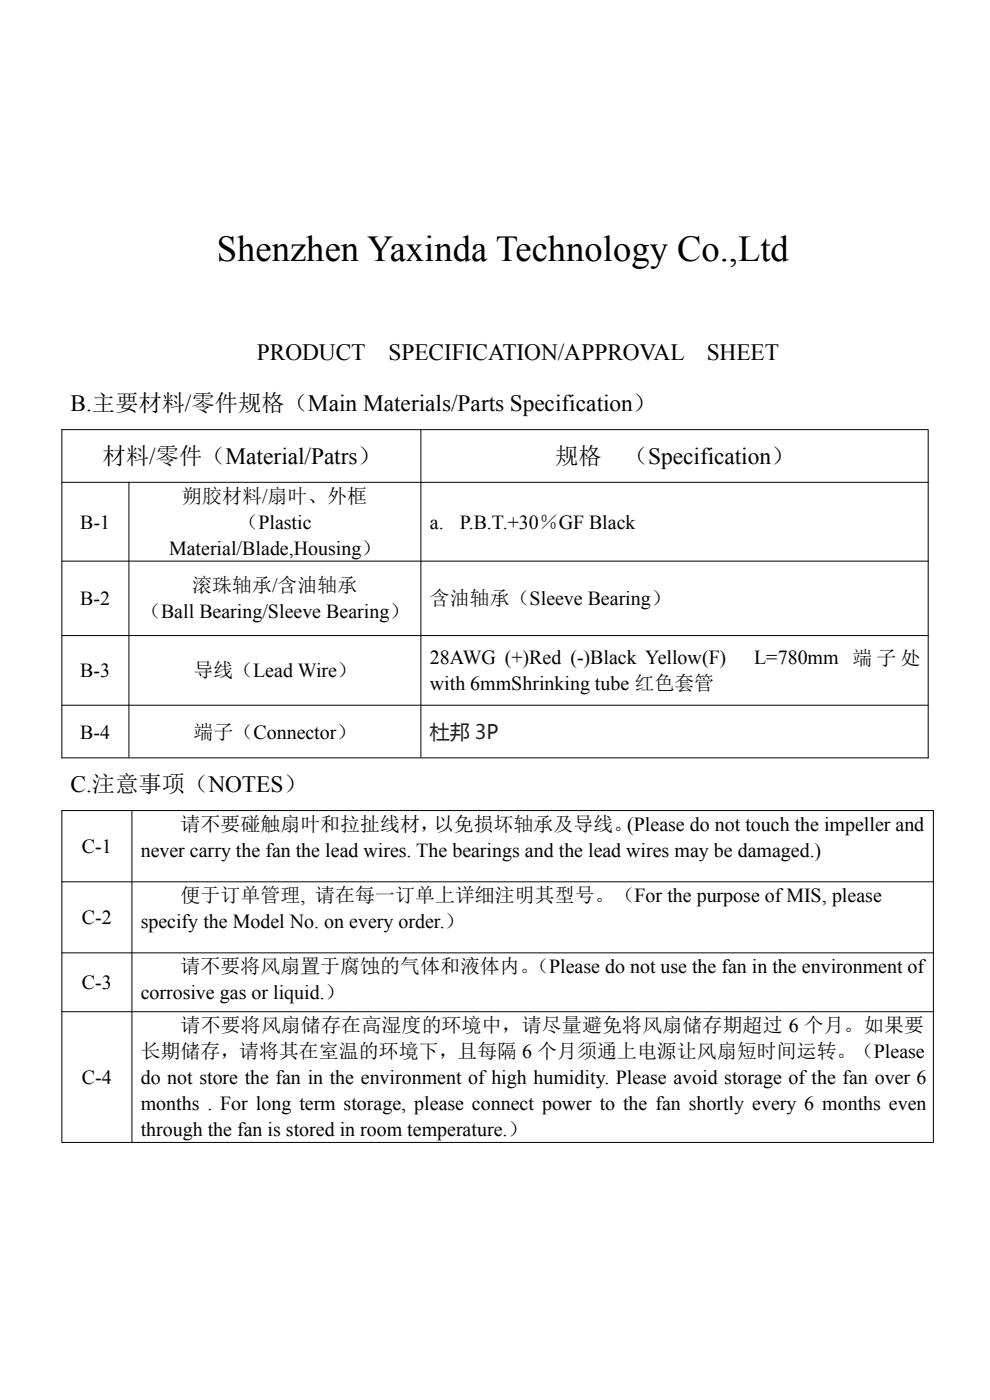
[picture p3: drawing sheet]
<svg xmlns="http://www.w3.org/2000/svg" width="210mm" height="297mm" viewBox="0 0 210 297" stroke-linecap="round" stroke-linejoin="round" font-family="sans-serif">
<defs><g id="words">
<text font-size="7.7" x="46" y="55.3">Shenzhen Yaxinda Technology Co.,Ltd</text>
<g font-size="5">
<text x="54.5" y="76.3">PRODUCT</text>
<text x="82.4" y="76.3">SPECIFICATION/APPROVAL</text>
<text x="149.9" y="76.3">SHEET</text>
<text x="15" y="87.3">B.主要材料/零件规格（Main Materials/Parts Specification）</text>
<text x="21.8" y="98.5">材料/零件（Material/Patrs）</text>
<text x="117.7" y="98.5">规格</text>
<text x="132.5" y="98.5">（Specification）</text>
<text x="15" y="168.1">C.注意事项（NOTES）</text>
</g>
<g font-size="4.2">
<text x="38.7" y="106.7">朔胶材料/扇叶、外框</text>
<text x="17" y="112.2">B-1</text>
<text x="50.6" y="112.2">（Plastic</text>
<text x="91.2" y="112.2">a.</text>
<text x="97.5" y="112.2">P.B.T.+30％GF Black</text>
<text x="35.9" y="117.7">Material/Blade,Housing）</text>
<text x="40.8" y="125.7">滚珠轴承/含油轴承</text>
<text x="17" y="128.4">B-2</text>
<text x="29.9" y="131.2">（Ball Bearing/Sleeve Bearing）</text>
<text x="91.2" y="128.4">含油轴承（Sleeve Bearing）</text>
<text x="17" y="143.7">B-3</text>
<text x="41" y="143.7">导线（Lead Wire）</text>
<text x="91.2" y="140.9">28AWG (+)Red (-)Black Yellow(F)</text>
<text x="160" y="140.9">L=780mm 端 子 处</text>
<text x="91.2" y="146.4">with 6mmShrinking tube 红色套管</text>
<text x="17" y="156.7">B-4</text>
<text x="41.1" y="156.7">端子（Connector）</text>
<text x="38.3" y="176.3">请不要碰触扇叶和拉扯线材，以免损坏轴承及导线。(Please do not touch the impeller and</text>
<text x="17.4" y="181">C-1</text>
<text x="29.8" y="181.8">never carry the fan the lead wires. The bearings and the lead wires may be damaged.)</text>
<text x="38.3" y="191.4">便于订单管理, 请在每一订单上详细注明其型号。（For the purpose ofMIS, please</text>
<text x="17.4" y="196.1">C-2</text>
<text x="29.8" y="196.9">specify the Model No. on every order.）</text>
<text x="17.4" y="209.8">C-3</text>
<text x="38.3" y="206.5">请不要将风扇置于腐蚀的气体和液体内。</text>
<text x="112.3" y="206.5">（Please do not use the fan in the environment of</text>
<text x="29.8" y="212">corrosive gas or liquid.）</text>
<text x="38.3" y="219">请不要将风扇储存在高湿度的环境中，请尽量避免将风扇储存期超过 6 个月。如果要</text>
<text x="29.8" y="224.5">长期储存，请将其在室温的环境下，且每隔 6 个月须通上电源让风扇短时间运转。（Please</text>
<text x="17.4" y="230">C-4</text>
<text x="29.8" y="230">do not store the fan in the environment of high humidity. Please avoid storage of the fan over 6</text>
<text x="29.8" y="235.5">months . For long term storage, please connect power to the fan shortly every 6 months even</text>
<text x="29.8" y="241">through the fan is stored in room temperature.）</text>
</g>
<text font-size="4.2" fill="#222" x="91.2" y="156.8">杜邦 3P</text>
</g></defs>
<g fill="none" stroke="#000" stroke-width=".21">
<path d="M13 91.1h184M13.1 91.1v69.8M89.3 91.1v69.6M196.9 91.2v69.7M13 102.3h184M13 119h184M27.3 102.2v58.5M13 134.8h184M13 149.6h184M13 160.8h184M13 172h185.1M13.1 171.9v70.4"/>
<path d="M28 171.9v70.4M198 171.9v70.4M13 187.1h185.1M13 202.1h185.1M13 214.6h185.1M13 242.4h185.1"/>
</g>
<use href="#words"/>
</svg>
